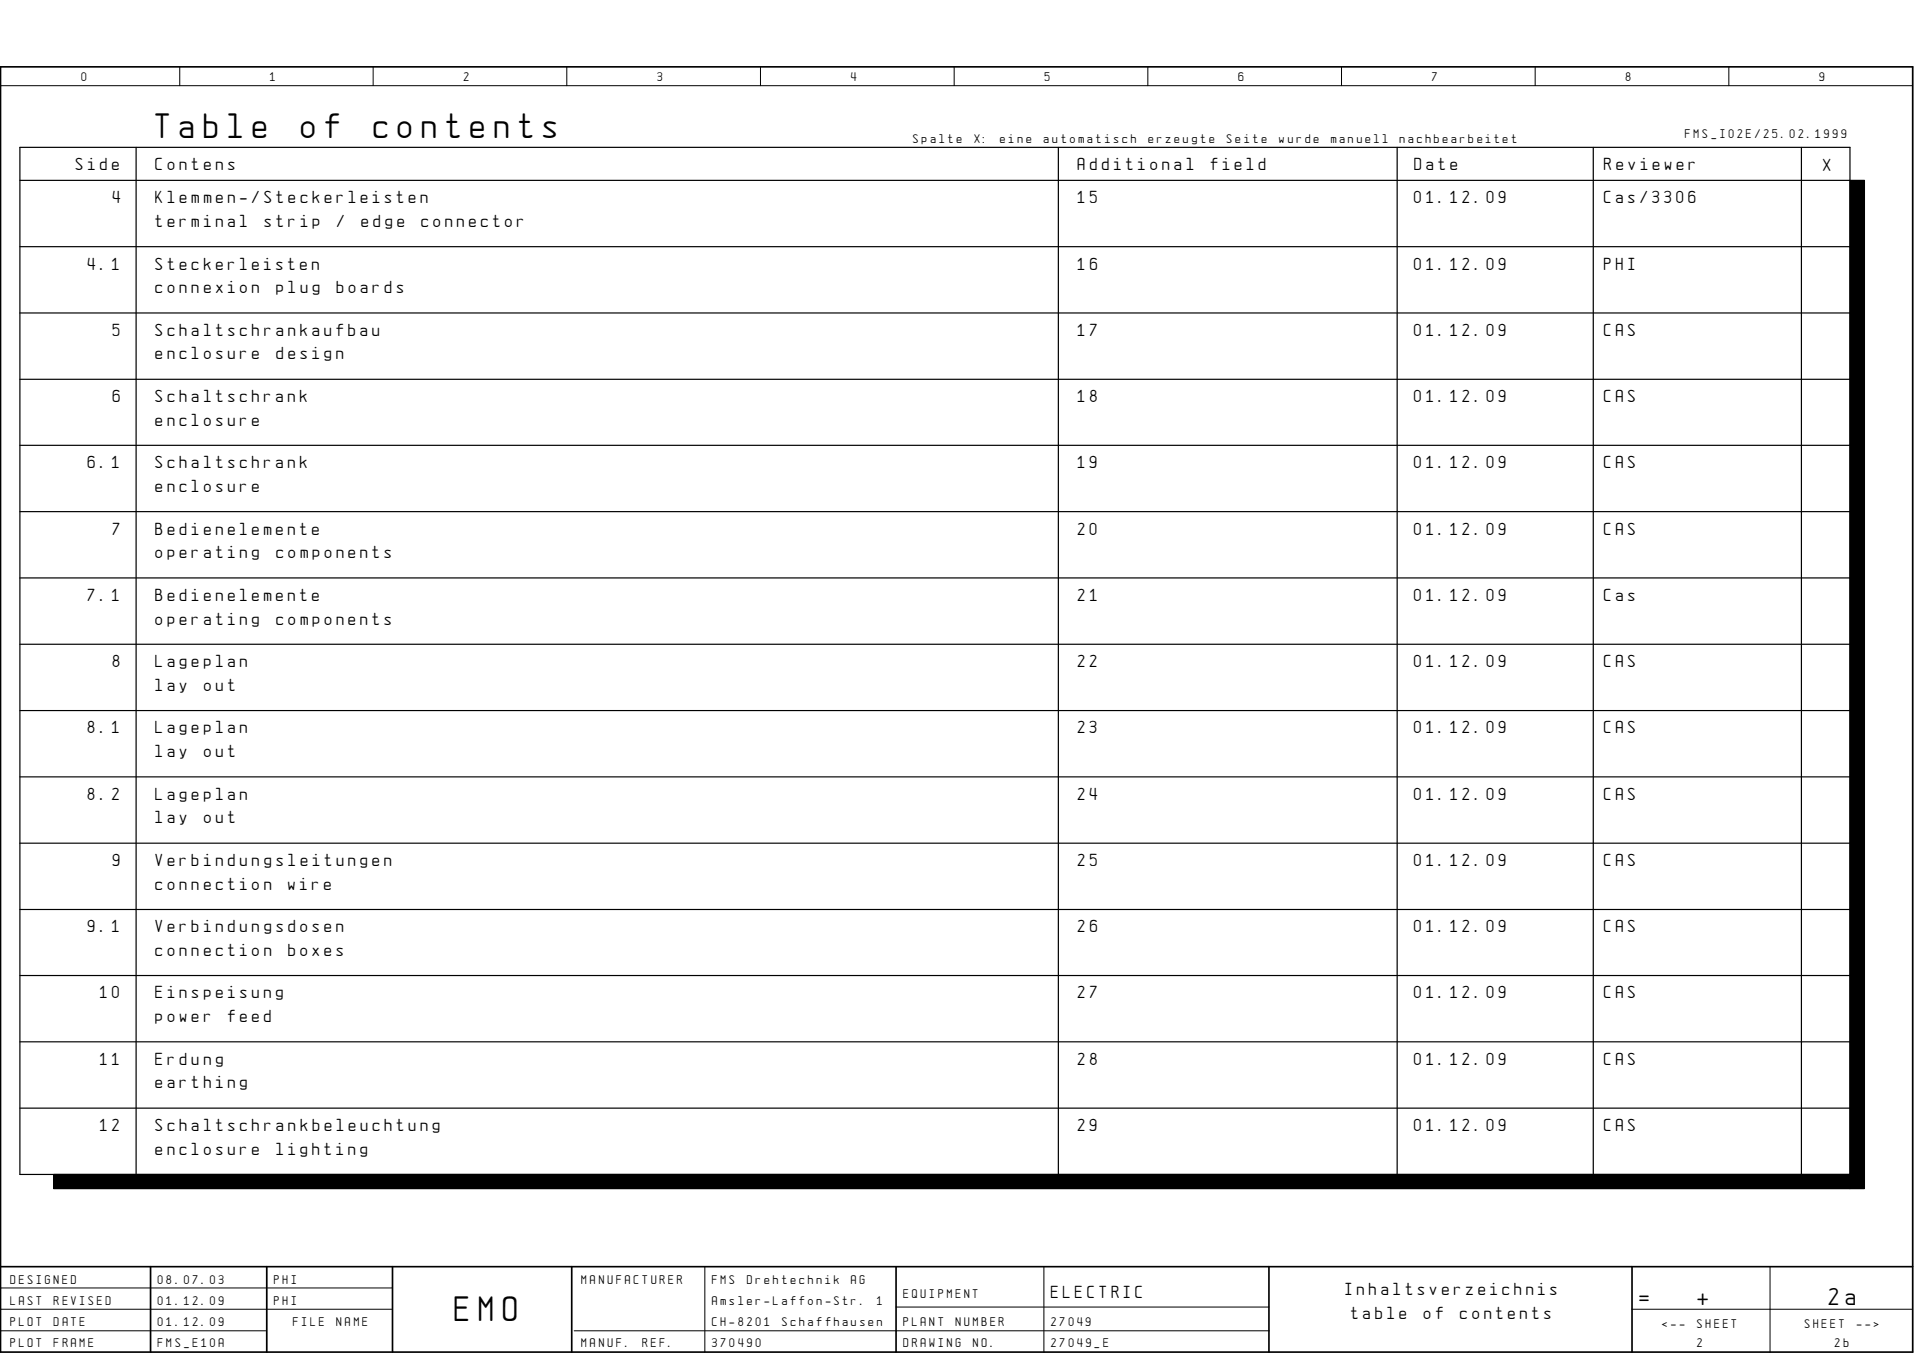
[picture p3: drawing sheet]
<svg xmlns="http://www.w3.org/2000/svg" width="297mm" height="210mm" viewBox="0 0 297 210" stroke-linecap="round" stroke-linejoin="round" font-family="sans-serif">
<defs><g id="words">
<g font-size="4.4">
<text x="24.1" y="21.4">Table</text>
<text x="46.7" y="21.4">of</text>
<text x="58" y="21.4">contents</text>
<text x="70.6" y="205">EMO</text>
</g>
<g font-size="3">
<text x="254.4" y="202.4">=</text>
<text x="263.4" y="202.4">+</text>
<text x="283.8" y="202.4">2a</text>
</g>
<g font-size="2.2">
<text x="11.8" y="26.4">Side</text>
<text x="24.1" y="26.4">Contens</text>
<text x="167.3" y="26.4">Additional</text>
<text x="187.9" y="26.4">field</text>
<text x="219.5" y="26.4">Date</text>
<text x="249" y="26.4">Reviewer</text>
<text x="283" y="26.5">X</text>
<text x="17.5" y="31.5">4</text>
<text x="24.1" y="31.5">Klemmen-/Steckerleisten</text>
<text x="24.1" y="35.2">terminal</text>
<text x="41.1" y="35.2">strip</text>
<text x="52.3" y="35.2">/</text>
<text x="56.1" y="35.2">edge</text>
<text x="65.4" y="35.2">connector</text>
<text x="167.3" y="31.5">15</text>
<text x="219.5" y="31.5">01.12.09</text>
<text x="249" y="31.5">Cas/3306</text>
<text x="13.6" y="41.8">4.1</text>
<text x="24.1" y="41.8">Steckerleisten</text>
<text x="167.3" y="41.8">16</text>
<text x="219.5" y="41.8">01.12.09</text>
<text x="249" y="41.8">PHI</text>
<text x="24.1" y="45.5">connexion</text>
<text x="42.9" y="45.5">plug</text>
<text x="52.3" y="45.5">boards</text>
<text x="17.5" y="52.1">5</text>
<text x="24.1" y="52.1">Schaltschrankaufbau</text>
<text x="167.3" y="52.1">17</text>
<text x="219.5" y="52.1">01.12.09</text>
<text x="249" y="52.1">CAS</text>
<text x="24.1" y="55.8">enclosure</text>
<text x="42.9" y="55.8">design</text>
<text x="17.5" y="62.4">6</text>
<text x="24.1" y="62.4">Schaltschrank</text>
<text x="167.3" y="62.4">18</text>
<text x="219.5" y="62.4">01.12.09</text>
<text x="249" y="62.4">CAS</text>
<text x="24.1" y="66">enclosure</text>
<text x="13.6" y="72.6">6.1</text>
<text x="24.1" y="72.6">Schaltschrank</text>
<text x="24.1" y="76.3">enclosure</text>
<text x="167.3" y="72.6">19</text>
<text x="219.5" y="72.6">01.12.09</text>
<text x="249" y="72.6">CAS</text>
<text x="17.5" y="82.9">7</text>
<text x="24.1" y="82.9">Bedienelemente</text>
<text x="167.3" y="82.9">20</text>
<text x="219.5" y="82.9">01.12.09</text>
<text x="249" y="82.9">CAS</text>
<text x="24.1" y="86.6">operating</text>
<text x="42.9" y="86.6">components</text>
<text x="13.6" y="93.2">7.1</text>
<text x="24.1" y="93.2">Bedienelemente</text>
<text x="167.3" y="93.2">21</text>
<text x="219.5" y="93.2">01.12.09</text>
<text x="249" y="93.2">Cas</text>
<text x="24.1" y="96.9">operating</text>
<text x="42.9" y="96.9">components</text>
<text x="17.5" y="103.5">8</text>
<text x="24.1" y="103.5">Lageplan</text>
<text x="24.1" y="107.2">lay</text>
<text x="31.7" y="107.2">out</text>
<text x="167.3" y="103.5">22</text>
<text x="219.5" y="103.5">01.12.09</text>
<text x="249" y="103.5">CAS</text>
<text x="13.6" y="113.8">8.1</text>
<text x="24.1" y="113.8">Lageplan</text>
<text x="167.3" y="113.8">23</text>
<text x="219.5" y="113.8">01.12.09</text>
<text x="249" y="113.8">CAS</text>
<text x="24.1" y="117.4">lay</text>
<text x="31.7" y="117.4">out</text>
<text x="13.6" y="124.1">8.2</text>
<text x="24.1" y="124.1">Lageplan</text>
<text x="167.3" y="124.1">24</text>
<text x="219.5" y="124.1">01.12.09</text>
<text x="249" y="124.1">CAS</text>
<text x="24.1" y="127.7">lay</text>
<text x="31.7" y="127.7">out</text>
<text x="17.5" y="134.3">9</text>
<text x="24.1" y="134.3">Verbindungsleitungen</text>
<text x="167.3" y="134.3">25</text>
<text x="219.5" y="134.3">01.12.09</text>
<text x="249" y="134.3">CAS</text>
<text x="24.1" y="138">connection</text>
<text x="44.7" y="138">wire</text>
<text x="13.6" y="144.6">9.1</text>
<text x="24.1" y="144.6">Verbindungsdosen</text>
<text x="24.1" y="148.3">connection</text>
<text x="44.8" y="148.3">boxes</text>
<text x="167.3" y="144.6">26</text>
<text x="219.5" y="144.6">01.12.09</text>
<text x="249" y="144.6">CAS</text>
<text x="15.5" y="154.9">10</text>
<text x="24.1" y="154.9">Einspeisung</text>
<text x="167.3" y="154.9">27</text>
<text x="219.5" y="154.9">01.12.09</text>
<text x="249" y="154.9">CAS</text>
<text x="24.1" y="158.6">power</text>
<text x="35.4" y="158.6">feed</text>
<text x="15.5" y="165.2">11</text>
<text x="24.1" y="165.2">Erdung</text>
<text x="167.3" y="165.2">28</text>
<text x="219.5" y="165.2">01.12.09</text>
<text x="249" y="165.2">CAS</text>
<text x="24.1" y="168.9">earthing</text>
<text x="15.5" y="175.5">12</text>
<text x="24.1" y="175.5">Schaltschrankbeleuchtung</text>
<text x="24.1" y="179.2">enclosure</text>
<text x="42.9" y="179.2">lighting</text>
<text x="167.3" y="175.5">29</text>
<text x="219.5" y="175.5">01.12.09</text>
<text x="249" y="175.5">CAS</text>
<text x="163.1" y="201.3">ELECTRIC</text>
<text x="208.8" y="201">Inhaltsverzeichnis</text>
<text x="209.7" y="204.6">table</text>
<text x="221" y="204.6">of</text>
<text x="226.6" y="204.6">contents</text>
</g>
<g font-size="1.6">
<text x="12.7" y="12.6">0</text>
<text x="41.9" y="12.6">1</text>
<text x="72" y="12.6">2</text>
<text x="102.1" y="12.6">3</text>
<text x="132.1" y="12.6">4</text>
<text x="162.1" y="12.6">5</text>
<text x="192.2" y="12.6">6</text>
<text x="222.2" y="12.6">7</text>
<text x="252.3" y="12.6">8</text>
<text x="282.4" y="12.6">9</text>
<text x="141.7" y="22.1">Spalte</text>
<text x="151.2" y="22.1">X:</text>
<text x="155.2" y="22.1">eine</text>
<text x="162" y="22.1">automatisch</text>
<text x="178.2" y="22.1">erzeugte</text>
<text x="190.4" y="22.1">Seite</text>
<text x="198.5" y="22.1">wurde</text>
<text x="206.6" y="22.1">manuell</text>
<text x="217.3" y="22.1">nachbearbeitet</text>
<text x="261.5" y="21.4">FMS_I02E/25.02.1999</text>
<text x="1.6" y="199.1">DESIGNED</text>
<text x="1.6" y="202.4">LAST</text>
<text x="8.4" y="202.4">REVISED</text>
<text x="24.5" y="199.1">08.07.03</text>
<text x="24.5" y="202.4">01.12.09</text>
<text x="42.5" y="199.1">PHI</text>
<text x="42.5" y="202.4">PHI</text>
<text x="90.3" y="199.1">MANUFACTURER</text>
<text x="110.5" y="202.4">Amsler-Laffon-Str.</text>
<text x="110.5" y="199.1">FMS</text>
<text x="115.9" y="199.1">Drehtechnik</text>
<text x="132.1" y="199.1">AG</text>
<text x="136.1" y="202.4">1</text>
<text x="140.2" y="201.3">EQUIPMENT</text>
<text x="1.6" y="205.7">PLOT</text>
<text x="1.6" y="209">PLOT</text>
<text x="8.4" y="205.7">DATE</text>
<text x="8.4" y="209">FRAME</text>
<text x="24.5" y="205.7">01.12.09</text>
<text x="24.5" y="209">FMS_E10A</text>
<text x="45.5" y="205.7">FILE</text>
<text x="52.2" y="205.7">NAME</text>
<text x="90.3" y="209">MANUF.</text>
<text x="99.7" y="209">REF.</text>
<text x="110.5" y="209">370490</text>
<text x="110.5" y="205.7">CH-8201</text>
<text x="121.4" y="205.7">Schaffhausen</text>
<text x="140.2" y="205.7">PLANT</text>
<text x="140.2" y="209">DRAWING</text>
<text x="148.3" y="205.7">NUMBER</text>
<text x="151" y="209">NO.</text>
<text x="163.1" y="205.7">27049</text>
<text x="163.1" y="209">27049_E</text>
<text x="258" y="206.1">&lt;--</text>
<text x="263.4" y="206.1">SHEET</text>
<text x="263.4" y="209">2</text>
<text x="280.1" y="206.1">SHEET</text>
<text x="284.8" y="209">2b</text>
<text x="288.2" y="206.1">--&gt;</text>
</g>
</g></defs>
<g fill="none" stroke="#000" stroke-width=".16">
<path d="M.1 13.3h296.7M27.9 10.4v2.9M57.9 10.4v2.9M88 10.4v2.9M118 10.4v2.9M148.1 10.4v2.9M178.1 10.4v2.9M208.2 10.4v2.9M238.2 10.4v2.9M268.3 10.4v2.9M.1 199.8h60.8M109.4 196.5v13.3"/>
<path d="M162 196.5v13.3M274.7 196.5v13.3M.1 203.1h60.8M.1 206.5h41.3M89.1 206.5h107.8M139.1 202.8h57.8M253.3 203.1h43.5"/>
</g>
<path d="M.1 10.4h296.7v199.4h-296.7zM.1 196.5h296.7M23.4 196.5v13.3M41.4 196.5v13.3M60.9 196.5v13.3M88.7 196.5v13.3M139.1 196.5v13.3M196.9 196.5v13.3M253.3 196.5v13.3" fill="none" stroke="#000" stroke-width=".26"/>
<g fill="none" stroke="#000" stroke-width=".19">
<path d="M3.1 22.9h284v159.3h-284zM3.1 28h284M3.1 38.3h284M21.1 22.9v159.3M164.3 22.9v159.3M216.8 22.9v159.3M247.3 22.9v159.3M279.6 22.9v159.3M287.1 28h2.2v156.4h-2.2zM3.1 48.6h284M3.1 58.8h284M3.1 69.1h284"/>
<path d="M3.1 79.4h284M3.1 89.7h284M3.1 99.9h284M3.1 110.2h284M3.1 120.5h284M3.1 130.8h284M3.1 141.1h284M3.1 151.3h284M3.1 161.6h284M3.1 171.9h284M8.3 182.2h278.8v2.2h-278.8z"/>
</g>
<path d="M287.1 28h2.2v156.4h-2.2zM8.3 182.2h278.8v2.2h-278.8z" fill="#000"/>
<use href="#words"/>
</svg>
